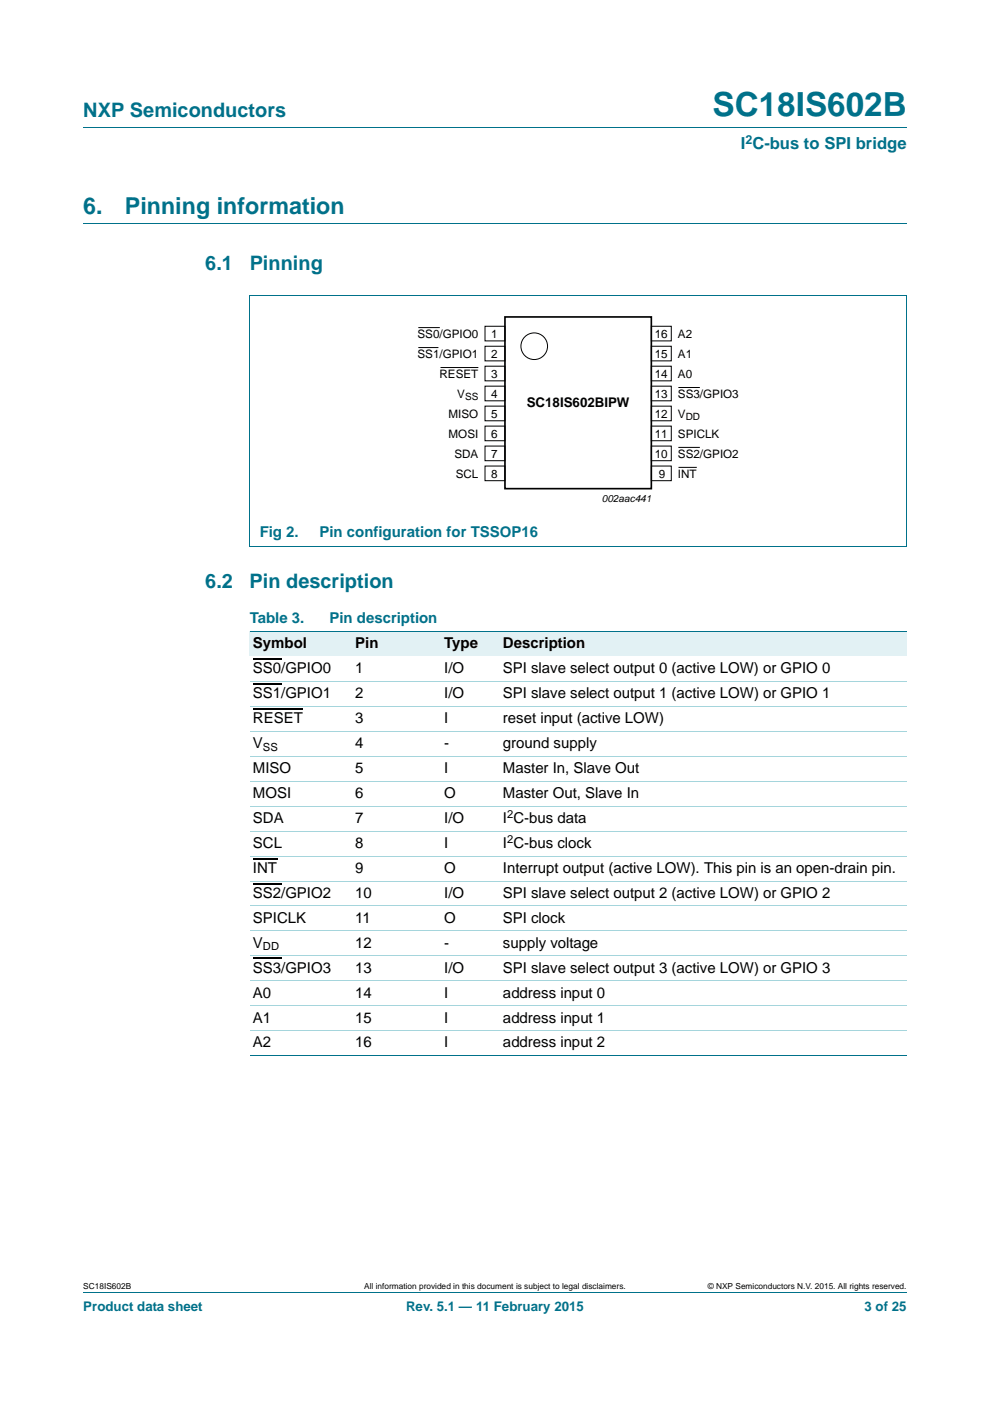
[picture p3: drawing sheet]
<svg xmlns="http://www.w3.org/2000/svg" width="210mm" height="297mm" viewBox="0 0 210 297" stroke-linecap="round" stroke-linejoin="round" font-family="sans-serif">
<defs><g id="words">
<text font-size="7" fill="#00718a" x="151.2" y="24.6">SC18IS602B</text>
<g font-size="4.9" fill="#00718a">
<text x="17.7" y="45.4">6.</text>
<text x="26.5" y="45.4">Pinning information</text>
</g>
<g font-size="4.2" fill="#00718a">
<text x="17.7" y="24.9">NXP Semiconductors</text>
<text x="43.5" y="57.3">6.1</text>
<text x="53" y="57.3">Pinning</text>
<text x="43.5" y="124.7">6.2</text>
<text x="52.9" y="124.7">Pin description</text>
</g>
<text font-size="3.5" fill="#00718a" x="157.1" y="31.6">I C-bus to SPI bridge</text>
<g font-size="3.2" fill="#00718a">
<text x="55.1" y="113.8">Fig 2.</text>
<text x="67.8" y="113.8">Pin configuration for TSSOP16</text>
<text x="53" y="132.1">Table 3.</text>
<text x="69.9" y="132.1">Pin description</text>
</g>
<g font-size="3.2">
<text x="53.7" y="137.4">Symbol</text>
<text x="75.3" y="137.4">Pin</text>
<text x="94.2" y="137.4">Type</text>
<text x="106.7" y="137.4">Description</text>
<text x="53.7" y="142.7">SS0/GPIO0</text>
<text x="75.3" y="142.7">1</text>
<text x="94.2" y="142.7">I/O</text>
<text x="106.7" y="142.7">SPI slave select output 0 (active LOW) or GPIO 0</text>
<text x="53.7" y="148">SS1/GPIO1</text>
<text x="75.3" y="148">2</text>
<text x="94.2" y="148">I/O</text>
<text x="106.7" y="148">SPI slave select output 1 (active LOW) or GPIO 1</text>
<text x="53.7" y="153.3">RESET</text>
<text x="75.3" y="153.3">3</text>
<text x="94.2" y="153.3">I</text>
<text x="106.7" y="153.3">reset input (active LOW)</text>
<text x="53.7" y="158.6">V</text>
<text x="75.3" y="158.6">4</text>
<text x="94.2" y="158.6">-</text>
<text x="106.7" y="158.6">ground supply</text>
<text x="53.7" y="163.9">MISO</text>
<text x="75.3" y="163.9">5</text>
<text x="94.2" y="163.9">I</text>
<text x="106.7" y="163.9">Master In, Slave Out</text>
<text x="53.7" y="169.2">MOSI</text>
<text x="75.3" y="169.2">6</text>
<text x="94.2" y="169.2">O</text>
<text x="106.7" y="169.2">Master Out, Slave In</text>
<text x="53.7" y="174.5">SDA</text>
<text x="53.7" y="179.7">SCL</text>
<text x="75.3" y="174.5">7</text>
<text x="75.3" y="179.7">8</text>
<text x="94.2" y="174.5">I/O</text>
<text x="94.2" y="179.7">I</text>
<text x="106.7" y="179.7">I C-bus clock</text>
<text x="106.7" y="174.5">I C-bus data</text>
<text x="53.7" y="185">INT</text>
<text x="75.3" y="185">9</text>
<text x="94.2" y="185">O</text>
<text x="106.7" y="185">Interrupt output (active LOW). This pin is an open-drain pin.</text>
<text x="53.7" y="190.3">SS2/GPIO2</text>
<text x="75.3" y="190.3">10</text>
<text x="94.2" y="190.3">I/O</text>
<text x="106.7" y="190.3">SPI slave select output 2 (active LOW) or GPIO 2</text>
<text x="53.7" y="195.6">SPICLK</text>
<text x="75.3" y="195.6">11</text>
<text x="94.2" y="195.6">O</text>
<text x="106.7" y="195.6">SPI clock</text>
<text x="53.7" y="200.9">V</text>
<text x="75.3" y="200.9">12</text>
<text x="94.2" y="200.9">-</text>
<text x="106.7" y="200.9">supply voltage</text>
<text x="53.7" y="206.2">SS3/GPIO3</text>
<text x="75.3" y="206.2">13</text>
<text x="94.2" y="206.2">I/O</text>
<text x="106.7" y="206.2">SPI slave select output 3 (active LOW) or GPIO 3</text>
<text x="53.7" y="211.5">A0</text>
<text x="75.3" y="211.5">14</text>
<text x="94.2" y="211.5">I</text>
<text x="106.7" y="211.5">address input 0</text>
<text x="53.7" y="216.8">A1</text>
<text x="75.3" y="216.8">15</text>
<text x="94.2" y="216.8">I</text>
<text x="106.7" y="216.8">address input 1</text>
<text x="53.7" y="222.1">A2</text>
<text x="75.3" y="222.1">16</text>
<text x="94.2" y="222.1">I</text>
<text x="106.7" y="222.1">address input 2</text>
</g>
<text font-size="2.8" x="111.7" y="86.4">SC18IS602BIPW</text>
<g font-size="2.8" fill="#00718a">
<text x="17.7" y="277.9">Product data sheet</text>
<text x="86.1" y="277.9">Rev. 5.1 — 11 February 2015</text>
<text x="183.4" y="277.9">3 of 25</text>
</g>
<text font-size="2.6" fill="#00718a" x="158.1" y="30.5">2</text>
<g font-size="2.5">
<text x="88.6" y="71.7">SS0/GPIO0</text>
<text x="104.2" y="71.6">1</text>
<text x="138.9" y="71.6">16</text>
<text x="143.8" y="71.7">A2</text>
<text x="88.6" y="75.9">SS1/GPIO1</text>
<text x="104.2" y="75.9">2</text>
<text x="138.9" y="75.9">15</text>
<text x="143.8" y="75.9">A1</text>
<text x="93.2" y="80.2">RESET</text>
<text x="104.2" y="80.1">3</text>
<text x="138.9" y="80.1">14</text>
<text x="143.8" y="80.2">A0</text>
<text x="95.1" y="88.6">MISO</text>
<text x="97" y="84.4">V</text>
<text x="104.2" y="84.3">4</text>
<text x="104.2" y="88.6">5</text>
<text x="138.9" y="88.6">12</text>
<text x="138.9" y="84.3">13</text>
<text x="143.8" y="84.4">SS3/GPIO3</text>
<text x="143.8" y="88.6">V</text>
<text x="95.1" y="92.9">MOSI</text>
<text x="104.2" y="92.8">6</text>
<text x="138.9" y="92.8">11</text>
<text x="143.8" y="92.9">SPICLK</text>
<text x="96.4" y="97.1">SDA</text>
<text x="96.7" y="101.4">SCL</text>
<text x="104.2" y="97">7</text>
<text x="104.2" y="101.3">8</text>
<text x="138.9" y="97">10</text>
<text x="139.7" y="101.3">9</text>
<text x="143.8" y="97.1">SS2/GPIO2</text>
<text x="143.8" y="101.4">INT</text>
</g>
<g font-size="2.4">
<text x="55.8" y="159.2">SS</text>
<text x="107.6" y="173.5">2</text>
<text x="107.6" y="178.8">2</text>
<text x="55.8" y="201.5">DD</text>
</g>
<g font-size="2.1">
<text x="98.6" y="84.9">SS</text>
<text x="145.4" y="89.1">DD</text>
<text x="127.7" y="106.4">002aac441</text>
</g>
<g font-size="1.8">
<text x="17.7" y="273.3">SC18IS602B</text>
<text x="77.2" y="273.3">All information provided in this document is subject to legal disclaimers.</text>
<text x="150.1" y="273.3">© NXP Semiconductors N.V. 2015. All rights reserved.</text>
</g>
</g></defs>
<path d="M17.7 27h174.6M17.7 47.4h174.6M52.9 62.6h139.4M53 62.7v53.1M192.3 62.7v53.1M52.9 115.9h139.4M17.7 273.9h174.6" fill="none" stroke="#00718a" stroke-width=".21"/>
<g fill="none" stroke="#000" stroke-width=".21">
<path d="M88.7 69.5h4.6M88.7 73.7h4.3M93.4 77.9h8.1M102.9 69.2h4.2v3.1h-4.2zM102.9 73.4h4.2v3.1h-4.2zM102.9 77.6h4.2v3.1h-4.2zM138.1 77.6h4.3v3.1h-4.3zM138.1 69.2h4.3v3.1h-4.3zM138.1 73.4h4.3v3.1h-4.3zM102.9 81.9h4.2v3.1h-4.2zM102.9 86.1h4.2v3.1h-4.2zM102.9 90.3h4.2v3.1h-4.2z"/>
<path d="M102.9 94.6h4.2v3.1h-4.2zM102.9 98.8h4.2v3.1h-4.2zM138.1 94.6h4.3v3.1h-4.3zM138.1 98.8h4.3v3.1h-4.3zM138.1 86.1h4.3v3.1h-4.3zM138.1 90.3h4.3v3.1h-4.3zM138.1 81.9h4.3v3.1h-4.3zM143.9 82.2h4.5M143.9 94.9h4.5M143.9 99.1h3.9"/>
<circle cx="113.3" cy="73.4" r="2.82"/>
</g>
<path d="M107.1 67.2h31v36.4h-31z" fill="none" stroke="#000" stroke-width=".35"/>
<g fill="#e2f1f4">
<path d="M53 133.9h21.6v5.3h-21.6z"/>
<path d="M74.6 133.9h18.9v5.3h-18.9z"/>
<path d="M93.5 133.9h12.5v5.3h-12.5z"/>
<path d="M106 133.9h86.3v5.3h-86.3z"/>
</g>
<path d="M53.7 139.7h5.9M53.7 145h5.9M53.7 150.3h10.5M53.7 182h5.1M53.7 187.3h5.9M53.7 203.2h5.9" fill="none" stroke="#000" stroke-width=".23"/>
<path d="M53 133.9h139.3M53 223.8h139.3" fill="none" stroke="#00718a" stroke-width=".21"/>
<g fill="none" stroke="#a5d5dc" stroke-width=".21">
<path d="M53 144.5h139.3M53 149.8h139.3M53 155h139.3M53 160.3h139.3M53 165.6h139.3M53 170.9h139.3M53 176.2h139.3M53 181.5h139.3M53 186.8h139.3M53 192.1h139.3M53 197.4h139.3M53 202.7h139.3"/>
<path d="M53 208h139.3M53 213.3h139.3M53 218.5h139.3"/>
</g>
<use href="#words"/>
</svg>
